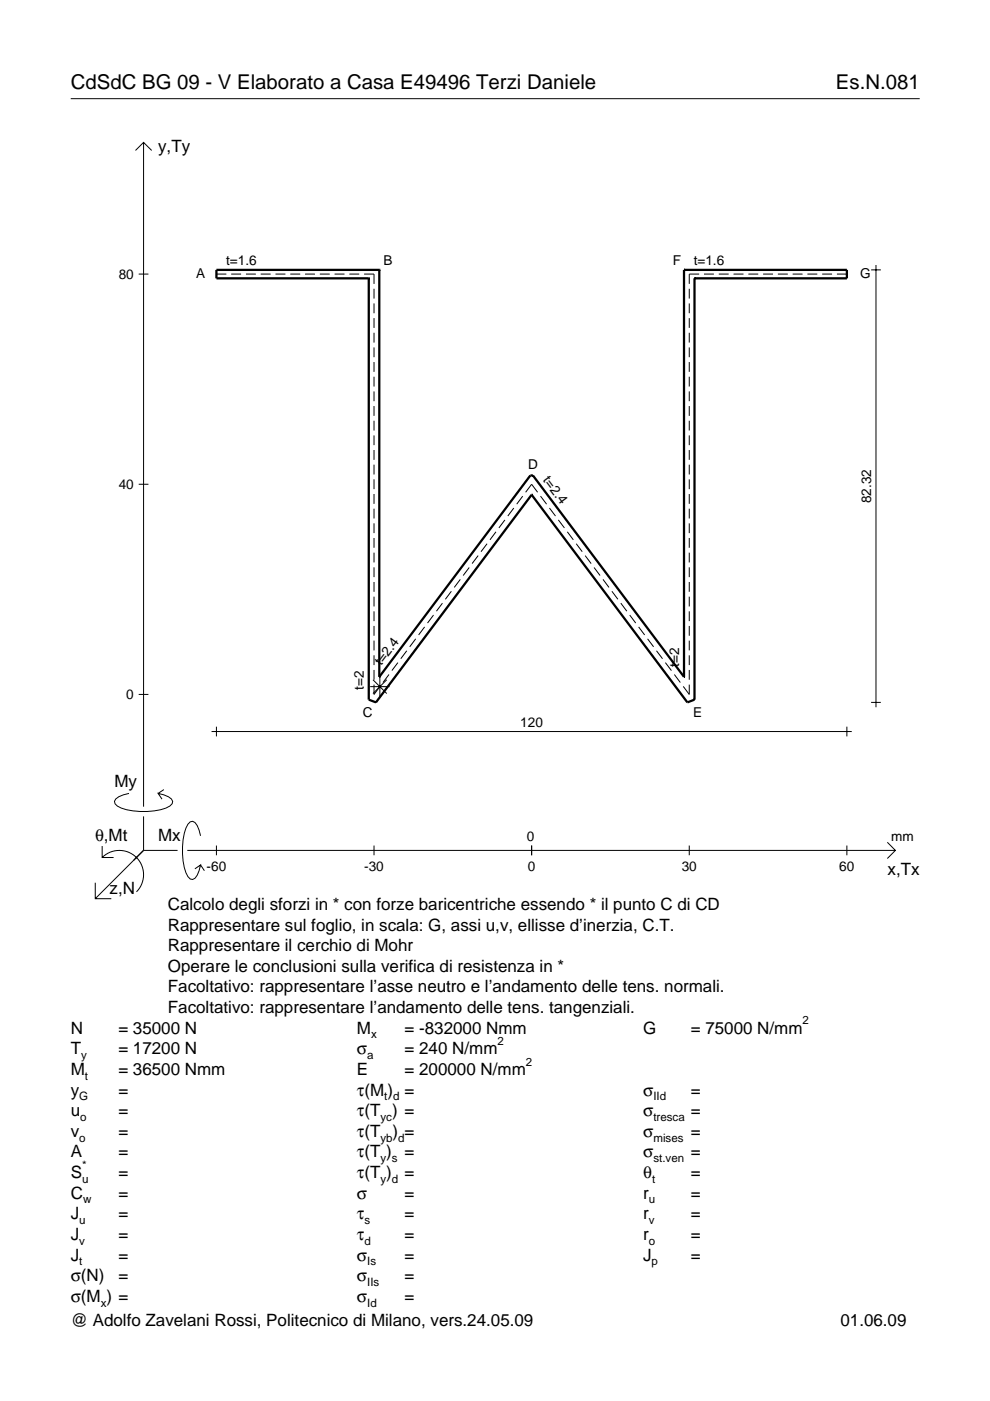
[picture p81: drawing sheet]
<svg xmlns="http://www.w3.org/2000/svg" width="210mm" height="297mm" viewBox="0 0 210 297" stroke-linecap="round" stroke-linejoin="round" font-family="sans-serif">
<defs><g id="words">
<g font-size="4.3">
<text x="15" y="18.9">CdSdC BG 09 - V Elaborato a Casa E49496 Terzi Daniele</text>
<text x="177.2" y="18.9">Es.N.081</text>
</g>
<g font-size="3.6">
<text x="33.5" y="32.3">y,Ty</text>
<text x="24.3" y="166.9">My</text>
<text x="20.1" y="178.2">θ,Mt</text>
<text x="33.5" y="178.2">Mx</text>
<text x="188.2" y="185.5">x,Tx</text>
<text x="23.2" y="189.6">z,N</text>
<text x="35.6" y="192.9">Calcolo degli sforzi in * con forze baricentriche essendo * il punto C di CD</text>
<text x="35.6" y="197.3">Rappresentare sul foglio, in scala: G, assi u,v, ellisse d’inerzia, C.T.</text>
<text x="35.6" y="201.7">Rappresentare il cerchio di Mohr</text>
<text x="35.6" y="206">Operare le conclusioni sulla verifica di resistenza in *</text>
<text x="35.6" y="210.4">Facoltativo: rappresentare l’asse neutro e l’andamento delle tens. normali.</text>
<text x="35.6" y="214.8">Facoltativo: rappresentare l’andamento delle tens. tangenziali.</text>
<text x="15" y="219.2">N</text>
<text x="25.1" y="219.2">= 35000 N</text>
<text x="75.7" y="219.2">M</text>
<text x="85.8" y="219.2">= -832000 Nmm</text>
<text x="136.4" y="219.2">G</text>
<text x="146.5" y="219.2">= 75000 N/mm</text>
<text x="15" y="227.9">M</text>
<text x="15" y="223.5">T</text>
<text x="25.1" y="223.5">= 17200 N</text>
<text x="25.1" y="227.9">= 36500 Nmm</text>
<text x="75.7" y="223.5">σ</text>
<text x="75.7" y="227.9">E</text>
<text x="85.8" y="223.5">= 240 N/mm</text>
<text x="85.8" y="227.9">= 200000 N/mm</text>
<text x="15" y="232.3">y</text>
<text x="25.1" y="232.3">=</text>
<text x="75.7" y="232.3">τ(M ) =</text>
<text x="136.4" y="232.3">σ</text>
<text x="146.5" y="232.3">=</text>
<text x="15" y="236.7">u</text>
<text x="25.1" y="236.7">=</text>
<text x="75.7" y="236.7">τ(T ) =</text>
<text x="136.4" y="236.7">σ</text>
<text x="146.5" y="236.7">=</text>
<text x="15" y="241">v</text>
<text x="15" y="245.4">A</text>
<text x="25.1" y="241">=</text>
<text x="25.1" y="245.4">=</text>
<text x="75.7" y="245.4">τ(T )</text>
<text x="75.7" y="241">τ(T</text>
<text x="83.3" y="241">) =</text>
<text x="85.8" y="245.4">=</text>
<text x="136.4" y="241">σ</text>
<text x="136.4" y="245.4">σ</text>
<text x="146.5" y="241">=</text>
<text x="146.5" y="245.4">=</text>
<text x="15" y="249.8">S</text>
<text x="25.1" y="249.8">=</text>
<text x="75.7" y="249.8">τ(T )</text>
<text x="85.8" y="249.8">=</text>
<text x="136.4" y="249.8">θ</text>
<text x="146.5" y="249.8">=</text>
<text x="15" y="254.2">C</text>
<text x="25.1" y="254.2">=</text>
<text x="75.7" y="254.2">σ</text>
<text x="85.8" y="254.2">=</text>
<text x="136.4" y="254.2">r</text>
<text x="146.5" y="254.2">=</text>
<text x="15" y="258.5">J</text>
<text x="15" y="262.9">J</text>
<text x="25.1" y="258.5">=</text>
<text x="25.1" y="262.9">=</text>
<text x="75.7" y="258.5">τ</text>
<text x="75.7" y="262.9">τ</text>
<text x="85.8" y="258.5">=</text>
<text x="85.8" y="262.9">=</text>
<text x="136.4" y="258.5">r</text>
<text x="136.4" y="262.9">r</text>
<text x="146.5" y="258.5">=</text>
<text x="146.5" y="262.9">=</text>
<text x="15" y="267.3">J</text>
<text x="25.1" y="267.3">=</text>
<text x="75.7" y="267.3">σ</text>
<text x="85.8" y="267.3">=</text>
<text x="136.4" y="267.3">J</text>
<text x="146.5" y="267.3">=</text>
<text x="15" y="271.7">σ(N)</text>
<text x="25.1" y="271.7">=</text>
<text x="75.7" y="271.7">σ</text>
<text x="85.8" y="271.7">=</text>
<text x="15" y="281.2">@ Adolfo Zavelani Rossi, Politecnico di Milano, vers.24.05.09</text>
<text x="15" y="276">σ(M ) =</text>
<text x="75.7" y="276">σ</text>
<text x="85.8" y="276">=</text>
<text x="178.2" y="281.2">01.06.09</text>
</g>
<g font-size="2.9">
<text x="25.2" y="59.1">80</text>
<text x="41.6" y="59">A</text>
<text x="47.9" y="56.2">t=1.6</text>
<text x="81.3" y="56.3">B</text>
<text x="142.6" y="56.3">F</text>
<text x="147.1" y="56.2">t=1.6</text>
<text x="182.4" y="59">G</text>
<text x="112" y="99.4">D</text>
<text x="115" y="101.8" transform="rotate(53 115 101.8)">t=2.4</text>
<text x="25.2" y="103.7">40</text>
<text x="184.7" y="106.7" transform="rotate(-90 184.7 106.7)">82.32</text>
<text x="80.8" y="141.3" transform="rotate(-53 80.8 141.3)">t=2.4</text>
<text x="144" y="141.5" transform="rotate(-90 144 141.5)">t=2</text>
<text x="26.8" y="148.2">0</text>
<text x="77.2" y="146.3" transform="rotate(-90 77.2 146.3)">t=2</text>
<text x="76.9" y="152">C</text>
<text x="110.3" y="154.1">120</text>
<text x="147" y="152">E</text>
<text x="111.7" y="178.2">0</text>
<text x="189" y="178.2">mm</text>
<text x="43.8" y="184.7">-60</text>
<text x="77.2" y="184.7">-30</text>
<text x="111.9" y="184.7">0</text>
<text x="144.5" y="184.7">30</text>
<text x="178" y="184.7">60</text>
</g>
<g font-size="2.4">
<text x="78.7" y="220.2">x</text>
<text x="105.5" y="221.5">2</text>
<text x="170.2" y="217.2">2</text>
<text x="17.2" y="224.5">y</text>
<text x="77.9" y="224.5">a</text>
<text x="111.5" y="225.9">2</text>
<text x="16.8" y="233.3">G</text>
<text x="18" y="228.9">t</text>
<text x="81.5" y="233.3">t d</text>
<text x="138.5" y="233.3">IId</text>
<text x="17" y="237.7">o</text>
<text x="80.7" y="237.7">yc</text>
<text x="138.5" y="237.7">tresca</text>
<text x="16.8" y="242">o</text>
<text x="80.7" y="242">yb d</text>
<text x="138.5" y="242">mises</text>
<text x="17.4" y="250.8">u</text>
<text x="17.4" y="247.8">*</text>
<text x="80.7" y="246.4">y s</text>
<text x="80.7" y="250.8">y d</text>
<text x="138.2" y="250.8">t</text>
<text x="138.5" y="246.4">st.ven</text>
<text x="17.6" y="255.2">w</text>
<text x="137.6" y="255.2">u</text>
<text x="16.8" y="259.5">u</text>
<text x="16.8" y="263.9">v</text>
<text x="77.3" y="259.5">s</text>
<text x="77.3" y="263.9">d</text>
<text x="137.6" y="259.5">v</text>
<text x="137.6" y="263.9">o</text>
<text x="16.8" y="268.3">t</text>
<text x="77.9" y="268.3">Is</text>
<text x="138.2" y="268.3">p</text>
<text x="77.9" y="272.7">IIs</text>
<text x="21.4" y="277">x</text>
<text x="77.9" y="277">Id</text>
</g>
</g></defs>
<g fill="none" stroke="#000" stroke-width=".21">
<path d="M15 20.9h180M28.7 31.9l1.7-1.7 1.8 1.7M30.4 30.2v140.8M29.4 58.1h2.1M45.9 58.1h2.1M49 58.1h2.1M52.1 58.1h2.1M55.3 58.1h2.1M58.4 58.1h2.1M61.5 58.1h2.1M64.7 58.1h2.1M67.8 58.1h2.1"/>
<path d="M70.9 58.1h2.1M74.1 58.1h2.1M77.2 58.1h2.1v2.1M148.2 58.1h-2.1v2.1M149.3 58.1h2.1M152.4 58.1h2.1M155.5 58.1h2.1M158.7 58.1h2.1M161.8 58.1h2.1M164.9 58.1h2.1M168.1 58.1h2.1M171.2 58.1h2.1"/>
<path d="M174.3 58.1h2.1M177.4 58.1h2.2M184.7 57.2h2.1M185.7 56.2v93.8M79.3 61.2v2.1M79.3 64.3v2.1M79.3 67.4v2.1M79.3 70.6v2M79.3 73.7v2M79.3 76.8v2M79.3 79.9v2.1M146.1 61.2v2.1"/>
<path d="M146.1 64.3v2.1M146.1 67.4v2.1M146.1 70.6v2M146.1 73.7v2M146.1 76.8v2M146.1 79.9v2.1M79.3 83v2.1M79.3 86.1v2.1M79.3 89.2v2.1M79.3 92.3v2.1M79.3 95.4v2.1M79.3 98.5v2.1"/>
<path d="M146.1 83v2.1M146.1 86.1v2.1M146.1 89.2v2.1M146.1 92.3v2.1M146.1 95.4v2.1M146.1 98.5v2.1M29.4 102.7h2.1M79.3 101.6v2.1M79.3 104.7v2.1M79.3 107.9v2M79.3 111v2M79.3 114.1v2"/>
<path d="M79.3 117.2v2.1M101.4 117.8l-1.3 1.7M103.3 115.3l-1.3 1.7M105.2 112.8l-1.3 1.7M107 110.2l-1.2 1.7M108.9 107.7l-1.2 1.7M110.8 105.2l-1.2 1.7M111.4 104.4l1.3-1.7 1.3 1.7M114.6 105.2l1.3 1.7M116.5 107.7l1.3 1.7M118.4 110.2l1.3 1.7M120.3 112.8l1.3 1.7"/>
<path d="M122.2 115.3l1.2 1.7M124.1 117.8l1.2 1.7M146.1 101.6v2.1M146.1 104.7v2.1M146.1 107.9v2M146.1 111v2M146.1 114.1v2M146.1 117.2v2.1M79.3 120.3v2.1M79.3 123.4v2.1M79.3 126.5v2.1M79.3 129.6v2.1"/>
<path d="M79.3 132.7v2.1M79.3 135.8v2.1M79.3 138.9v2.1M86.2 138l-1.2 1.7M88.1 135.4l-1.2 1.7M90 132.9l-1.2 1.7M91.9 130.4l-1.3 1.7M93.8 127.9l-1.3 1.7M95.7 125.4l-1.3 1.7M97.6 122.8l-1.3 1.7M99.5 120.3l-1.3 1.7M126 120.3l1.2 1.7"/>
<path d="M127.8 122.8l1.3 1.7M129.7 125.4l1.3 1.7M131.6 127.9l1.3 1.7M133.5 130.4l1.3 1.7M135.4 132.9l1.3 1.7M137.3 135.4l1.3 1.7M139.2 138l1.3 1.7M146.1 120.3v2.1M146.1 123.4v2.1M146.1 126.5v2.1M146.1 129.6v2.1M146.1 132.7v2.1"/>
<path d="M146.1 135.8v2.1M146.1 138.9v2.1M29.4 147.2h2.1M44.9 155.1h135.7M45.9 154.1v2M78.5 145.6h4.1M79.1 144.1l2.9 2.9M79.3 142v2.1M79.3 145.2v2l1.3-1.7M80.5 143.5v4.1M82 144.1l-2.9 2.9M82.5 143l-1.3 1.7"/>
<path d="M84.4 140.5l-1.3 1.7M141.1 140.5l1.3 1.7M143 143l1.2 1.7M146.1 142v2.1M146.1 145.2v2l-1.2-1.7M179.6 154.1v2M184.7 148.9h2.1M21.7 179.4v2.4h2.4M27.3 168.2a3.6 3.6 0 0 0-3 1.7l.1 .5a5.6 5.6 0 0 0 3.8 1.5 13.4 13.4 0 0 0 7.8-1l.5-.5 .1-.5a3.6 3.6 0 0 0-3.1-1.7l.8 1.2M30.4 173.1v7.2M34.7 167.4l-1.2 .8M42.5 177.2a3.6 3.6 0 0 0-1.7-3.1l-.5 .2a5.7 5.7 0 0 0-1.5 3.7 13.3 13.3 0 0 0 1 7.9l.5 .5 .5 .1a3.6 3.6 0 0 0 1.7-3.1l-1.2 .8"/>
<path d="M45.9 179.3v2M79.3 179.3v2M112.7 179.3v2M146.1 179.3v2M179.6 179.3v2M188.1 178.6l1.7 1.7-1.7 1.7M20.2 187.2v3.3h3.4M21.7 181.8a5.1 5.1 0 0 1 7.2 0 5.1 5.1 0 0 1 0 7.3M30.4 180.3l-10.2 10.2M30.4 180.3h7.2M39.7 180.3h150.1M42.5 183.4l.8 1.2"/>
</g>
<g fill="none" stroke="#000" stroke-width=".48">
<path d="M78.2 59h.1M78.2 59v89.3l1.5 .6 33-44M80.4 57.2h.1M80.4 57.2h-34.5v1.8h32.3M80.4 57.2v86.3M145 57.2h.1M145 57.2h34.6v1.8h-32.4M145 57.2v86.3M147.2 59h.1M147.2 59v89.3l-1.5 .6-33-44M112.7 104.9h.1M80.4 143.5h.1"/>
<path d="M80.4 143.5l32-42.7h.6l32 42.7M145 143.5h.1"/>
</g>
<use href="#words"/>
</svg>
